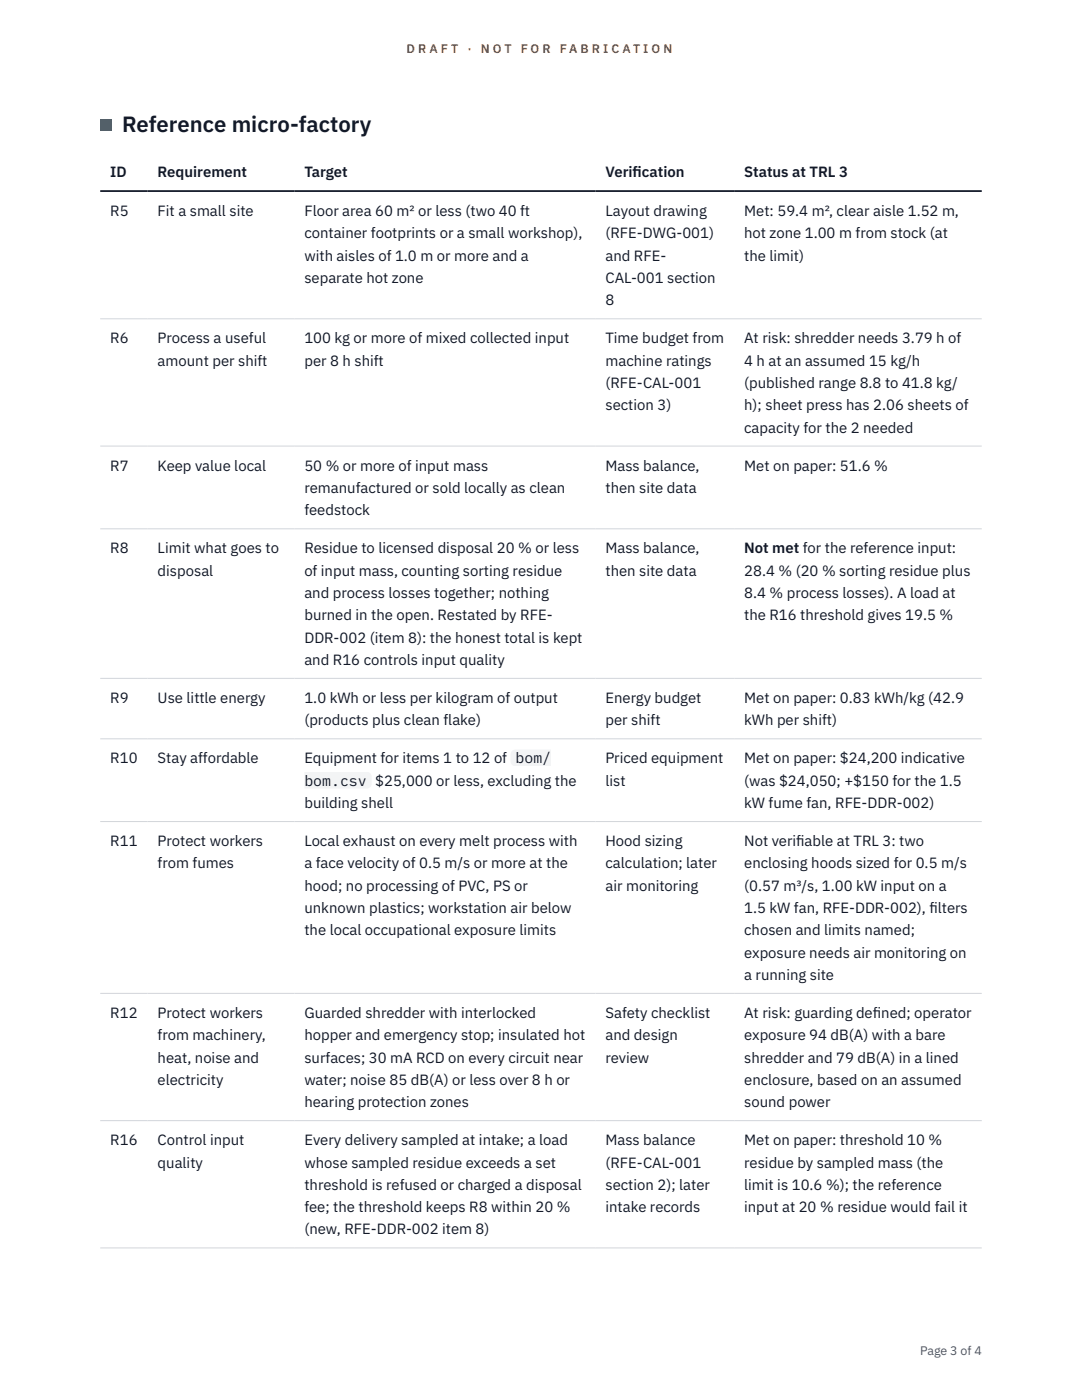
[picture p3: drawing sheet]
<svg xmlns="http://www.w3.org/2000/svg" width="216mm" height="279mm" viewBox="0 0 216 279" stroke-linecap="round" stroke-linejoin="round" font-family="sans-serif">
<defs><g id="words">
<text font-size="4.4" fill="#111827" x="24.4" y="26.4">Reference micro-factory</text>
<g font-size="3" fill="#111827">
<text x="22" y="35.3">ID</text>
<text x="31.5" y="35.3">Requirement</text>
<text x="60.7" y="35.3">Target</text>
<text x="120.8" y="35.3">Verif</text>
<text x="126.2" y="35.3">ication</text>
<text x="148.5" y="35.3">Status at TRL 3</text>
<text x="22" y="43.1">R5</text>
<text x="31.5" y="43.1">Fit a small site</text>
<text x="60.7" y="43.1">Floor area 60 m² or less (two 40 ft</text>
<text x="60.7" y="47.6">container footprints or a small workshop),</text>
<text x="120.8" y="43.1">Layout drawing</text>
<text x="120.8" y="47.6">(RFE-DWG-001)</text>
<text x="148.5" y="43.1">Met: 59.4 m², clear aisle 1.52 m,</text>
<text x="148.5" y="47.6">hot zone 1.00 m from stock (at</text>
<text x="60.7" y="52">with aisles of 1.0 m or more and a</text>
<text x="120.8" y="52">and RFE-</text>
<text x="148.5" y="52">the limit)</text>
<text x="60.7" y="56.5">separate hot zone</text>
<text x="120.8" y="56.5">CAL-001 section</text>
<text x="120.8" y="60.9">8</text>
<text x="22" y="68.5">R6</text>
<text x="31.5" y="68.5">Process a useful</text>
<text x="60.7" y="68.5">100 kg or more of mixed collected input</text>
<text x="120.8" y="68.5">Time budget from</text>
<text x="148.5" y="68.5">At risk: shredder needs 3.79 h of</text>
<text x="31.5" y="73">amount per shift</text>
<text x="60.7" y="73">per 8 h shift</text>
<text x="120.8" y="73">machine ratings</text>
<text x="120.8" y="77.4">(RFE-CAL-001</text>
<text x="148.5" y="73">4 h at an assumed 15 kg/h</text>
<text x="148.5" y="77.4">(published range 8.8 to 41.8 kg/</text>
<text x="120.8" y="81.9">section 3)</text>
<text x="148.5" y="81.9">h); sheet press has 2.06 sheets of</text>
<text x="148.5" y="86.3">capacity for the 2 needed</text>
<text x="22" y="93.9">R7</text>
<text x="31.5" y="93.9">Keep value local</text>
<text x="60.7" y="93.9">50 % or more of input mass</text>
<text x="120.8" y="93.9">Mass balance,</text>
<text x="148.5" y="93.9">Met on paper: 51.6 %</text>
<text x="60.7" y="98.4">remanufactured or sold locally as clean</text>
<text x="120.8" y="98.4">then site data</text>
<text x="60.7" y="102.8">feedstock</text>
<text x="22" y="110.5">R8</text>
<text x="31.5" y="110.5">Limit what goes to</text>
<text x="60.7" y="110.5">Residue to licensed disposal 20 % or less</text>
<text x="120.8" y="110.5">Mass balance,</text>
<text x="148.5" y="110.5">Not met for the reference input:</text>
<text x="31.5" y="114.9">disposal</text>
<text x="60.7" y="114.9">of input mass, counting sorting residue</text>
<text x="60.7" y="119.3">and process losses together; nothing</text>
<text x="120.8" y="114.9">then site data</text>
<text x="148.5" y="114.9">28.4 % (20 % sorting residue plus</text>
<text x="148.5" y="119.3">8.4 % process losses). A load at</text>
<text x="60.7" y="123.8">burned in the open. Restated by RFE-</text>
<text x="148.5" y="123.8">the R16 threshold gives 19.5 %</text>
<text x="60.7" y="128.2">DDR-002 (item 8): the honest total is kept</text>
<text x="60.7" y="132.7">and R16 controls input quality</text>
<text x="22" y="140.3">R9</text>
<text x="31.5" y="140.3">Use little energy</text>
<text x="60.7" y="140.3">1.0 kWh or less per kilogram of output</text>
<text x="120.8" y="140.3">Energy budget</text>
<text x="148.5" y="140.3">Met on paper: 0.83 kWh/kg (42.9</text>
<text x="60.7" y="144.7">(products plus clean flake)</text>
<text x="120.8" y="144.7">per shift</text>
<text x="148.5" y="144.7">kWh per shift)</text>
<text x="22" y="152.4">R10</text>
<text x="31.5" y="152.4">Stay affordable</text>
<text x="60.7" y="152.4">Equipment for items 1 to 12 of</text>
<text x="102.9" y="152.4">bom/</text>
<text x="120.8" y="152.4">Priced equipment</text>
<text x="148.5" y="152.4">Met on paper: $24,200 indicative</text>
<text x="60.7" y="156.8">bom.csv</text>
<text x="60.7" y="161.3">building shell</text>
<text x="74.9" y="156.8">$25,000 or less, excluding the</text>
<text x="120.8" y="156.8">list</text>
<text x="148.5" y="156.8">(was $24,050; +$150 for the 1.5</text>
<text x="148.5" y="161.3">kW fume fan, RFE-DDR-002)</text>
<text x="22" y="168.9">R11</text>
<text x="31.5" y="168.9">Protect workers</text>
<text x="31.5" y="173.3">from fumes</text>
<text x="60.7" y="168.9">Local exhaust on every melt process with</text>
<text x="60.7" y="173.3">a face velocity of 0.5 m/s or more at the</text>
<text x="120.8" y="168.9">Hood sizing</text>
<text x="120.8" y="173.3">calculation; later</text>
<text x="148.5" y="168.9">Not verif</text>
<text x="148.5" y="173.3">enclosing hoods sized for 0.5 m/s</text>
<text x="158.9" y="168.9">iable at TRL 3: two</text>
<text x="60.7" y="177.8">hood; no processing of PVC, PS or</text>
<text x="120.8" y="177.8">air monitoring</text>
<text x="148.5" y="177.8">(0.57 m³/s, 1.00 kW input on a</text>
<text x="60.7" y="182.2">unknown plastics; workstation air below</text>
<text x="148.5" y="182.2">1.5 kW fan, RFE-DDR-002), f</text>
<text x="185.5" y="182.2">ilters</text>
<text x="60.7" y="186.7">the local occupational exposure limits</text>
<text x="148.5" y="186.7">chosen and limits named;</text>
<text x="148.5" y="191.1">exposure needs air monitoring on</text>
<text x="148.5" y="195.6">a running site</text>
<text x="22" y="203.2">R12</text>
<text x="31.5" y="203.2">Protect workers</text>
<text x="60.7" y="203.2">Guarded shredder with interlocked</text>
<text x="120.8" y="203.2">Safety checklist</text>
<text x="148.5" y="203.2">At risk: guarding def</text>
<text x="174.2" y="203.2">ined; operator</text>
<text x="31.5" y="207.6">from machinery,</text>
<text x="60.7" y="207.6">hopper and emergency stop; insulated hot</text>
<text x="120.8" y="207.6">and design</text>
<text x="148.5" y="207.6">exposure 94 dB(A) with a bare</text>
<text x="31.5" y="212.1">heat, noise and</text>
<text x="60.7" y="212.1">surfaces; 30 mA RCD on every circuit near</text>
<text x="120.8" y="212.1">review</text>
<text x="148.5" y="212.1">shredder and 79 dB(A) in a lined</text>
<text x="31.5" y="216.5">electricity</text>
<text x="60.7" y="216.5">water; noise 85 dB(A) or less over 8 h or</text>
<text x="60.7" y="221">hearing protection zones</text>
<text x="148.5" y="216.5">enclosure, based on an assumed</text>
<text x="148.5" y="221">sound power</text>
<text x="22" y="228.6">R16</text>
<text x="31.5" y="228.6">Control input</text>
<text x="31.5" y="233">quality</text>
<text x="60.7" y="228.6">Every delivery sampled at intake; a load</text>
<text x="60.7" y="233">whose sampled residue exceeds a set</text>
<text x="120.8" y="228.6">Mass balance</text>
<text x="120.8" y="233">(RFE-CAL-001</text>
<text x="148.5" y="228.6">Met on paper: threshold 10 %</text>
<text x="148.5" y="233">residue by sampled mass (the</text>
<text x="60.7" y="237.5">threshold is refused or charged a disposal</text>
<text x="120.8" y="237.5">section 2); later</text>
<text x="148.5" y="237.5">limit is 10.6 %); the reference</text>
<text x="60.7" y="241.9">fee; the threshold keeps R8 within 20 %</text>
<text x="120.8" y="241.9">intake records</text>
<text x="148.5" y="241.9">input at 20 % residue would fail it</text>
<text x="60.7" y="246.4">(new, RFE-DDR-002 item 8)</text>
</g>
<g font-size="2.5" fill="#b45309">
<text x="81.1" y="10.5">D R A F T</text>
<text x="93.3" y="10.5">·</text>
<text x="95.9" y="10.5">N O T</text>
<text x="103.9" y="10.5">F O R</text>
<text x="111.7" y="10.5">F A B R I C A T I O N</text>
</g>
<text font-size="2.5" fill="#4b5563" x="183.6" y="270.3">Page 3 of 4</text>
</g></defs>
<path d="M20 63.6h175.9M20 89h175.9M20 105.5h175.9M20 135.4h175.9M20 147.4h175.9M20 164h175.9M20 198.3h175.9M20 223.7h175.9M20 249.1h175.9" fill="none" stroke="#d1d5db" stroke-width=".2"/>
<path d="M20 38.1h175.9" fill="none" stroke="#111827" stroke-width=".35"/>
<path d="M20 23.8h2.2v2.2h-2.2z" fill="#0f766e"/>
<g fill="#f3f4f6">
<path d="M101.9 149.6h8.1v3.3h-8.1z"/>
<path d="M60.7 154h13.5v3.4h-13.5z"/>
</g>
<use href="#words"/>
</svg>
